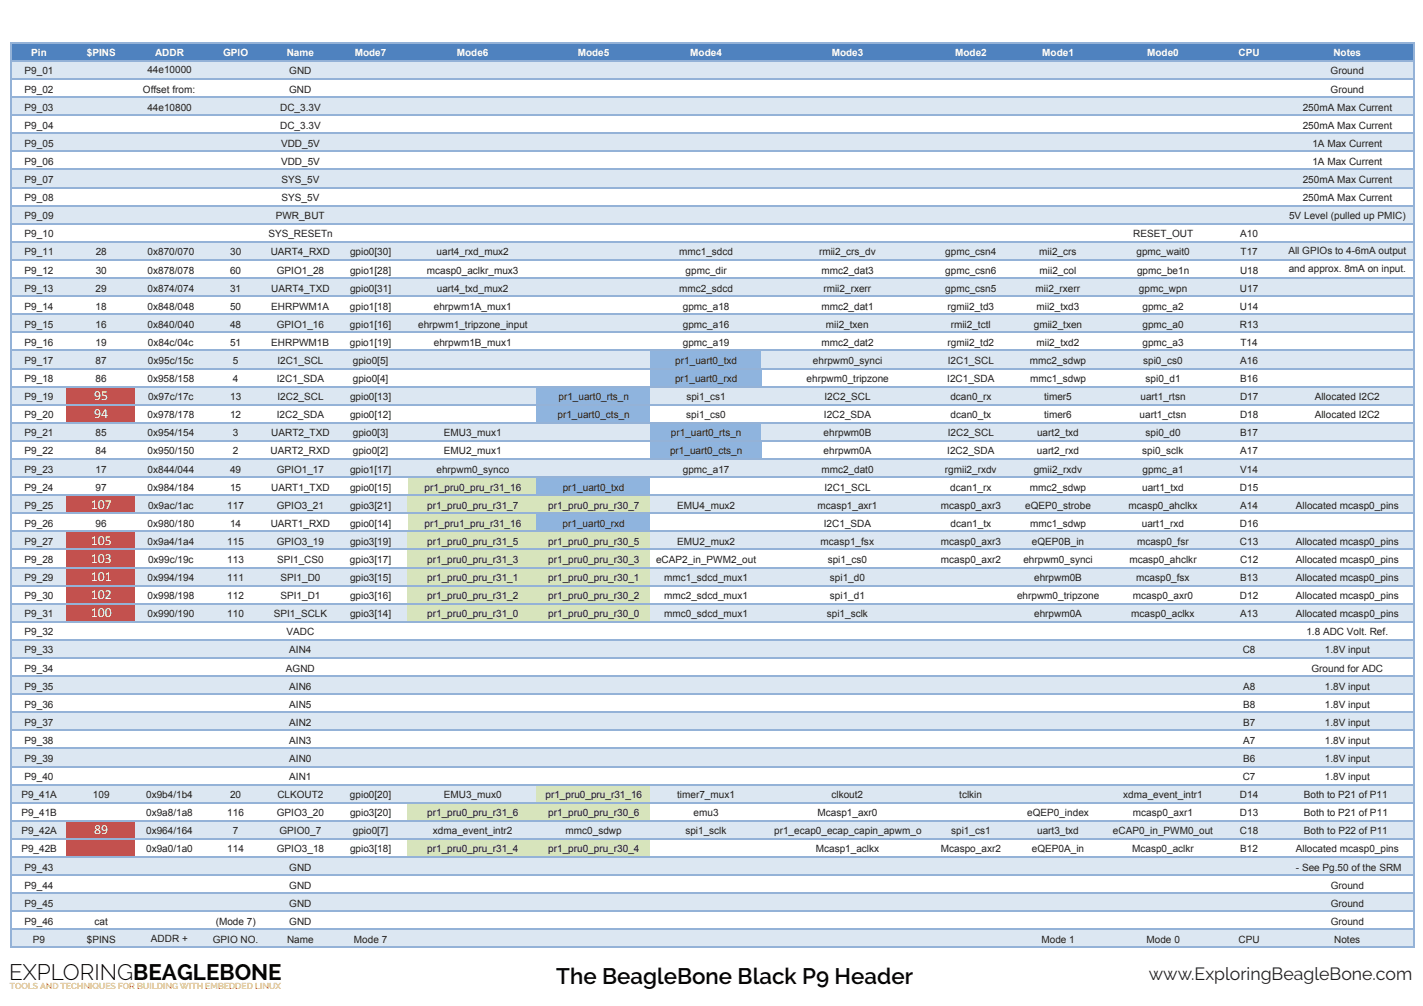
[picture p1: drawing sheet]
<svg xmlns="http://www.w3.org/2000/svg" width="420mm" height="297mm" viewBox="0 0 420 297" stroke-linecap="round" stroke-linejoin="round" font-family="sans-serif">
<defs><g id="words">
<g font-size="6.6" fill="#050504">
<text x="2.7" y="289.4">EXPLORINGBEAGLEBONE</text>
<text x="164.2" y="290.6">The BeagleBone Black P9 Header</text>
</g>
<text font-size="5.2" fill="#231f20" x="339.1" y="289.4">www.ExploringBeagleBone.com</text>
<g font-size="4.1" fill="#fff">
<text x="27.8" y="118.1">95</text>
<text x="27.8" y="123.5">94</text>
<text x="26.8" y="150.2">107</text>
<text x="26.8" y="160.9">105</text>
<text x="26.8" y="166.2">103</text>
<text x="26.8" y="171.5">101</text>
<text x="26.8" y="176.9">102</text>
<text x="26.8" y="182.2">100</text>
<text x="27.8" y="246.3">89</text>
</g>
<g font-size="3" fill="#fff">
<text x="9.2" y="16.6">Pin</text>
<text x="25.6" y="16.6">$PINS</text>
<text x="45.8" y="16.6">ADDR</text>
<text x="65.9" y="16.6">GPIO</text>
<text x="84.6" y="16.6">Name</text>
<text x="104.7" y="16.6">Mode7</text>
<text x="134.8" y="16.6">Mode6</text>
<text x="170.5" y="16.6">Mode5</text>
<text x="203.7" y="16.6">Mode4</text>
<text x="245.5" y="16.6">Mode3</text>
<text x="281.9" y="16.6">Mode2</text>
<text x="307.6" y="16.6">Mode1</text>
<text x="338.6" y="16.6">Mode0</text>
<text x="365.6" y="16.6">CPU</text>
<text x="393.5" y="16.6">Notes</text>
</g>
<g font-size="3" fill="#231f20">
<text x="7.3" y="22">P9_01</text>
<text x="43.5" y="21.7">44e10000</text>
<text x="85.4" y="22">GND</text>
<text x="392.7" y="22">Ground</text>
<text x="7.3" y="27.3">P9_02</text>
<text x="42.2" y="27.3">Offset from:</text>
<text x="85.4" y="27.3">GND</text>
<text x="392.7" y="27.3">Ground</text>
<text x="7.3" y="32.7">P9_03</text>
<text x="43.5" y="32.7">44e10800</text>
<text x="82.7" y="32.7">DC_3.3V</text>
<text x="384.5" y="32.7">250mA Max Current</text>
<text x="7.3" y="38">P9_04</text>
<text x="82.7" y="38">DC_3.3V</text>
<text x="384.5" y="38">250mA Max Current</text>
<text x="7.3" y="43.4">P9_05</text>
<text x="82.9" y="43.4">VDD_5V</text>
<text x="387.3" y="43.4">1A Max Current</text>
<text x="7.3" y="48.7">P9_06</text>
<text x="82.9" y="48.7">VDD_5V</text>
<text x="387.3" y="48.7">1A Max Current</text>
<text x="7.3" y="59.4">P9_08</text>
<text x="7.3" y="54">P9_07</text>
<text x="83.1" y="59.4">SYS_5V</text>
<text x="83.1" y="54">SYS_5V</text>
<text x="384.5" y="59.4">250mA Max Current</text>
<text x="384.5" y="54">250mA Max Current</text>
<text x="7.3" y="64.7">P9_09</text>
<text x="81.4" y="64.7">PWR_BUT</text>
<text x="380.5" y="64.7">5V Level (pulled up PMIC)</text>
<text x="7.3" y="70.1">P9_10</text>
<text x="79.2" y="70.1">SYS_RESETn</text>
<text x="334.5" y="70.1">RESET_OUT</text>
<text x="366.1" y="70.1">A10</text>
<text x="7.3" y="75.4">P9_11</text>
<text x="28.2" y="75.4">28</text>
<text x="43.6" y="75.4">0x870/070</text>
<text x="67.9" y="75.4">30</text>
<text x="79.9" y="75.4">UART4_RXD</text>
<text x="103.3" y="75.4">gpio0[30]</text>
<text x="128.9" y="75.4">uart4_rxd_mux2</text>
<text x="200.5" y="75.4">mmc1_sdcd</text>
<text x="241.8" y="75.4">rmii2_crs_dv</text>
<text x="279" y="75.4">gpmc_csn4</text>
<text x="306.7" y="75.4">mii2_crs</text>
<text x="335.4" y="75.4">gpmc_wait0</text>
<text x="366.2" y="75.4">T17</text>
<text x="380.3" y="75.1">All GPIOs to 4-6mA output</text>
<text x="7.3" y="80.7">P9_12</text>
<text x="28.2" y="80.7">30</text>
<text x="43.6" y="80.7">0x878/078</text>
<text x="67.9" y="80.7">60</text>
<text x="81.7" y="80.7">GPIO1_28</text>
<text x="103.3" y="80.7">gpio1[28]</text>
<text x="126" y="80.7">mcasp0_aclkr_mux3</text>
<text x="202.3" y="80.7">gpmc_dir</text>
<text x="242.5" y="80.7">mmc2_dat3</text>
<text x="279" y="80.7">gpmc_csn6</text>
<text x="306.8" y="80.7">mii2_col</text>
<text x="335.6" y="80.7">gpmc_be1n</text>
<text x="366" y="80.7">U18</text>
<text x="380.4" y="80.4">and approx. 8mA on input.</text>
<text x="7.3" y="86.1">P9_13</text>
<text x="28.2" y="86.1">29</text>
<text x="43.6" y="86.1">0x874/074</text>
<text x="67.9" y="86.1">31</text>
<text x="80.1" y="86.1">UART4_TXD</text>
<text x="103.3" y="86.1">gpio0[31]</text>
<text x="128.9" y="86.1">uart4_txd_mux2</text>
<text x="200.4" y="86.1">mmc2_sdcd</text>
<text x="243" y="86.1">rmii2_rxerr</text>
<text x="279" y="86.1">gpmc_csn5</text>
<text x="305.7" y="86.1">mii2_rxerr</text>
<text x="336.2" y="86.1">gpmc_wpn</text>
<text x="366" y="86.1">U17</text>
<text x="7.3" y="91.4">P9_14</text>
<text x="28.2" y="91.4">18</text>
<text x="43.5" y="91.4">0x848/048</text>
<text x="67.9" y="91.4">50</text>
<text x="80.1" y="91.4">EHRPWM1A</text>
<text x="103.3" y="91.4">gpio1[18]</text>
<text x="128.1" y="91.4">ehrpwm1A_mux1</text>
<text x="201.5" y="91.4">gpmc_a18</text>
<text x="242.4" y="91.4">mmc2_dat1</text>
<text x="279.7" y="91.4">rgmii2_td3</text>
<text x="305.9" y="91.4">mii2_txd3</text>
<text x="337.2" y="91.4">gpmc_a2</text>
<text x="366" y="91.4">U14</text>
<text x="7.3" y="96.8">P9_15</text>
<text x="28.2" y="96.8">16</text>
<text x="43.5" y="96.8">0x840/040</text>
<text x="67.9" y="96.8">48</text>
<text x="81.7" y="96.8">GPIO1_16</text>
<text x="103.3" y="96.8">gpio1[16]</text>
<text x="123.4" y="96.8">ehrpwm1_tripzone_input</text>
<text x="201.5" y="96.8">gpmc_a16</text>
<text x="243.8" y="96.8">mii2_txen</text>
<text x="280.6" y="96.8">rmii2_tctl</text>
<text x="305.1" y="96.8">gmii2_txen</text>
<text x="337.2" y="96.8">gpmc_a0</text>
<text x="366" y="96.8">R13</text>
<text x="7.3" y="102.1">P9_16</text>
<text x="7.3" y="107.5">P9_17</text>
<text x="28.2" y="102.1">19</text>
<text x="28.2" y="107.5">87</text>
<text x="43.7" y="102.1">0x84c/04c</text>
<text x="43.7" y="107.5">0x95c/15c</text>
<text x="67.9" y="102.1">51</text>
<text x="68.7" y="107.5">5</text>
<text x="80.1" y="102.1">EHRPWM1B</text>
<text x="81.9" y="107.5">I2C1_SCL</text>
<text x="103.3" y="102.1">gpio1[19]</text>
<text x="104.1" y="107.5">gpio0[5]</text>
<text x="128" y="102.1">ehrpwm1B_mux1</text>
<text x="199.3" y="107.5">pr1_uart0_txd</text>
<text x="201.5" y="102.1">gpmc_a19</text>
<text x="239.9" y="107.5">ehrpwm0_synci</text>
<text x="242.4" y="102.1">mmc2_dat2</text>
<text x="279.7" y="102.1">rgmii2_td2</text>
<text x="279.8" y="107.5">I2C1_SCL</text>
<text x="304" y="107.5">mmc2_sdwp</text>
<text x="305.9" y="102.1">mii2_txd2</text>
<text x="337.2" y="102.1">gpmc_a3</text>
<text x="337.4" y="107.5">spi0_cs0</text>
<text x="366" y="107.5">A16</text>
<text x="366.1" y="102.1">T14</text>
<text x="7.3" y="112.8">P9_18</text>
<text x="28.2" y="112.8">86</text>
<text x="43.5" y="112.8">0x958/158</text>
<text x="68.7" y="112.8">4</text>
<text x="81.7" y="112.8">I2C1_SDA</text>
<text x="104.1" y="112.8">gpio0[4]</text>
<text x="199.2" y="112.8">pr1_uart0_rxd</text>
<text x="238.1" y="112.8">ehrpwm0_tripzone</text>
<text x="279.6" y="112.8">I2C1_SDA</text>
<text x="304" y="112.8">mmc1_sdwp</text>
<text x="338.1" y="112.8">spi0_d1</text>
<text x="366" y="112.8">B16</text>
<text x="7.3" y="118.1">P9_19</text>
<text x="43.7" y="118.1">0x97c/17c</text>
<text x="67.9" y="118.1">13</text>
<text x="81.9" y="118.1">I2C2_SCL</text>
<text x="103.3" y="118.1">gpio0[13]</text>
<text x="164.8" y="118.1">pr1_uart0_rts_n</text>
<text x="202.6" y="118.1">spi1_cs1</text>
<text x="243.3" y="118.1">I2C2_SCL</text>
<text x="280.5" y="118.1">dcan0_rx</text>
<text x="308.2" y="118.1">timer5</text>
<text x="336.6" y="118.1">uart1_rtsn</text>
<text x="366" y="118.1">D17</text>
<text x="388" y="118.1">Allocated I2C2</text>
<text x="7.3" y="123.5">P9_20</text>
<text x="43.6" y="123.5">0x978/178</text>
<text x="67.9" y="123.5">12</text>
<text x="81.7" y="123.5">I2C2_SDA</text>
<text x="103.3" y="123.5">gpio0[12]</text>
<text x="164.6" y="123.5">pr1_uart0_cts_n</text>
<text x="202.6" y="123.5">spi1_cs0</text>
<text x="243.2" y="123.5">I2C2_SDA</text>
<text x="280.6" y="123.5">dcan0_tx</text>
<text x="308.2" y="123.5">timer6</text>
<text x="336.4" y="123.5">uart1_ctsn</text>
<text x="366" y="123.5">D18</text>
<text x="388" y="123.5">Allocated I2C2</text>
<text x="7.3" y="128.8">P9_21</text>
<text x="28.2" y="128.8">85</text>
<text x="43.6" y="128.8">0x954/154</text>
<text x="68.7" y="128.8">3</text>
<text x="80.1" y="128.8">UART2_TXD</text>
<text x="104.1" y="128.8">gpio0[3]</text>
<text x="131" y="128.8">EMU3_mux1</text>
<text x="198" y="128.8">pr1_uart0_rts_n</text>
<text x="243.1" y="128.8">ehrpwm0B</text>
<text x="279.8" y="128.8">I2C2_SCL</text>
<text x="306.1" y="128.8">uart2_txd</text>
<text x="338.1" y="128.8">spi0_d0</text>
<text x="366" y="128.8">B17</text>
<text x="7.3" y="134.2">P9_22</text>
<text x="28.2" y="134.2">84</text>
<text x="43.5" y="134.2">0x950/150</text>
<text x="68.7" y="134.2">2</text>
<text x="79.9" y="134.2">UART2_RXD</text>
<text x="104.1" y="134.2">gpio0[2]</text>
<text x="131" y="134.2">EMU2_mux1</text>
<text x="197.8" y="134.2">pr1_uart0_cts_n</text>
<text x="243.1" y="134.2">ehrpwm0A</text>
<text x="279.6" y="134.2">I2C2_SDA</text>
<text x="306" y="134.2">uart2_rxd</text>
<text x="337.2" y="134.2">spi0_sclk</text>
<text x="366" y="134.2">A17</text>
<text x="7.3" y="139.5">P9_23</text>
<text x="28.2" y="139.5">17</text>
<text x="43.5" y="139.5">0x844/044</text>
<text x="67.9" y="139.5">49</text>
<text x="81.7" y="139.5">GPIO1_17</text>
<text x="103.3" y="139.5">gpio1[17]</text>
<text x="128.8" y="139.5">ehrpwm0_synco</text>
<text x="201.5" y="139.5">gpmc_a17</text>
<text x="242.4" y="139.5">mmc2_dat0</text>
<text x="278.9" y="139.5">rgmii2_rxdv</text>
<text x="305.1" y="139.5">gmii2_rxdv</text>
<text x="337.2" y="139.5">gpmc_a1</text>
<text x="366" y="139.5">V14</text>
<text x="7.3" y="144.8">P9_24</text>
<text x="28.2" y="144.8">97</text>
<text x="43.5" y="144.8">0x984/184</text>
<text x="67.9" y="144.8">15</text>
<text x="80" y="144.8">UART1_TXD</text>
<text x="103.3" y="144.8">gpio0[15]</text>
<text x="125.3" y="144.8">pr1_pru0_pru_r31_16</text>
<text x="166.1" y="144.8">pr1_uart0_txd</text>
<text x="243.3" y="144.8">I2C1_SCL</text>
<text x="280.5" y="144.8">dcan1_rx</text>
<text x="304" y="144.8">mmc2_sdwp</text>
<text x="337.1" y="144.8">uart1_txd</text>
<text x="366" y="144.8">D15</text>
<text x="7.3" y="150.2">P9_25</text>
<text x="7.3" y="155.5">P9_26</text>
<text x="28.2" y="155.5">96</text>
<text x="43.6" y="155.5">0x980/180</text>
<text x="43.7" y="150.2">0x9ac/1ac</text>
<text x="67.1" y="150.2">117</text>
<text x="67.9" y="155.5">14</text>
<text x="79.9" y="155.5">UART1_RXD</text>
<text x="81.7" y="150.2">GPIO3_21</text>
<text x="103.3" y="150.2">gpio3[21]</text>
<text x="103.3" y="155.5">gpio0[14]</text>
<text x="125.3" y="155.5">pr1_pru1_pru_r31_16</text>
<text x="126.1" y="150.2">pr1_pru0_pru_r31_7</text>
<text x="161.8" y="150.2">pr1_pru0_pru_r30_7</text>
<text x="166" y="155.5">pr1_uart0_rxd</text>
<text x="199.9" y="150.2">EMU4_mux2</text>
<text x="241.3" y="150.2">mcasp1_axr1</text>
<text x="243.2" y="155.5">I2C1_SDA</text>
<text x="277.7" y="150.2">mcasp0_axr3</text>
<text x="280.6" y="155.5">dcan1_tx</text>
<text x="302.6" y="150.2">eQEP0_strobe</text>
<text x="304" y="155.5">mmc1_sdwp</text>
<text x="333.1" y="150.2">mcasp0_ahclkx</text>
<text x="337" y="155.5">uart1_rxd</text>
<text x="366" y="155.5">D16</text>
<text x="366" y="150.2">A14</text>
<text x="382.5" y="150.2">Allocated mcasp0_pins</text>
<text x="7.3" y="160.9">P9_27</text>
<text x="43.6" y="160.9">0x9a4/1a4</text>
<text x="67.1" y="160.9">115</text>
<text x="81.7" y="160.9">GPIO3_19</text>
<text x="103.3" y="160.9">gpio3[19]</text>
<text x="126.1" y="160.9">pr1_pru0_pru_r31_5</text>
<text x="161.8" y="160.9">pr1_pru0_pru_r30_5</text>
<text x="199.9" y="160.9">EMU2_mux2</text>
<text x="242.2" y="160.9">mcasp1_fsx</text>
<text x="277.7" y="160.9">mcasp0_axr3</text>
<text x="304.6" y="160.9">eQEP0B_in</text>
<text x="335.6" y="160.9">mcasp0_fsr</text>
<text x="366" y="160.9">C13</text>
<text x="382.5" y="160.9">Allocated mcasp0_pins</text>
<text x="7.3" y="166.2">P9_28</text>
<text x="43.7" y="166.2">0x99c/19c</text>
<text x="67.1" y="166.2">113</text>
<text x="81.8" y="166.2">SPI1_CS0</text>
<text x="103.3" y="166.2">gpio3[17]</text>
<text x="126.1" y="166.2">pr1_pru0_pru_r31_3</text>
<text x="161.8" y="166.2">pr1_pru0_pru_r30_3</text>
<text x="193.6" y="166.2">eCAP2_in_PWM2_out</text>
<text x="244.3" y="166.2">spi1_cs0</text>
<text x="277.7" y="166.2">mcasp0_axr2</text>
<text x="302.1" y="166.2">ehrpwm0_synci</text>
<text x="333.3" y="166.2">mcasp0_ahclkr</text>
<text x="366" y="166.2">C12</text>
<text x="382.5" y="166.2">Allocated mcasp0_pins</text>
<text x="7.3" y="171.5">P9_29</text>
<text x="43.5" y="171.5">0x994/194</text>
<text x="67.1" y="171.5">111</text>
<text x="82.8" y="171.5">SPI1_D0</text>
<text x="103.3" y="171.5">gpio3[15]</text>
<text x="126.1" y="171.5">pr1_pru0_pru_r31_1</text>
<text x="161.8" y="171.5">pr1_pru0_pru_r30_1</text>
<text x="196" y="171.5">mmc1_sdcd_mux1</text>
<text x="245" y="171.5">spi1_d0</text>
<text x="305.2" y="171.5">ehrpwm0B</text>
<text x="335.4" y="171.5">mcasp0_fsx</text>
<text x="366" y="171.5">B13</text>
<text x="382.5" y="171.5">Allocated mcasp0_pins</text>
<text x="7.3" y="176.9">P9_30</text>
<text x="43.6" y="176.9">0x998/198</text>
<text x="67.1" y="176.9">112</text>
<text x="82.8" y="176.9">SPI1_D1</text>
<text x="103.3" y="176.9">gpio3[16]</text>
<text x="126.1" y="176.9">pr1_pru0_pru_r31_2</text>
<text x="161.8" y="176.9">pr1_pru0_pru_r30_2</text>
<text x="196" y="176.9">mmc2_sdcd_mux1</text>
<text x="245" y="176.9">spi1_d1</text>
<text x="300.2" y="176.9">ehrpwm0_tripzone</text>
<text x="334.4" y="176.9">mcasp0_axr0</text>
<text x="366" y="176.9">D12</text>
<text x="382.5" y="176.9">Allocated mcasp0_pins</text>
<text x="7.3" y="182.2">P9_31</text>
<text x="43.6" y="182.2">0x990/190</text>
<text x="67.1" y="182.2">110</text>
<text x="80.8" y="182.2">SPI1_SCLK</text>
<text x="103.3" y="182.2">gpio3[14]</text>
<text x="126.1" y="182.2">pr1_pru0_pru_r31_0</text>
<text x="161.8" y="182.2">pr1_pru0_pru_r30_0</text>
<text x="196" y="182.2">mmc0_sdcd_mux1</text>
<text x="244" y="182.2">spi1_sclk</text>
<text x="305.2" y="182.2">ehrpwm0A</text>
<text x="333.9" y="182.2">mcasp0_aclkx</text>
<text x="366" y="182.2">A13</text>
<text x="382.5" y="182.2">Allocated mcasp0_pins</text>
<text x="7.3" y="187.6">P9_32</text>
<text x="84.6" y="187.6">VADC</text>
<text x="385.6" y="187.6">1.8 ADC Volt. Ref.</text>
<text x="7.3" y="192.9">P9_33</text>
<text x="85.4" y="192.9">AIN4</text>
<text x="366.8" y="192.9">C8</text>
<text x="391" y="192.9">1.8V input</text>
<text x="7.3" y="203.6">P9_35</text>
<text x="7.3" y="198.3">P9_34</text>
<text x="84.4" y="198.3">AGND</text>
<text x="85.4" y="203.6">AIN6</text>
<text x="366.9" y="203.6">A8</text>
<text x="387.1" y="198.3">Ground for ADC</text>
<text x="391" y="203.6">1.8V input</text>
<text x="7.3" y="208.9">P9_36</text>
<text x="85.4" y="208.9">AIN5</text>
<text x="366.9" y="208.9">B8</text>
<text x="391" y="208.9">1.8V input</text>
<text x="7.3" y="214.3">P9_37</text>
<text x="85.4" y="214.3">AIN2</text>
<text x="366.9" y="214.3">B7</text>
<text x="391" y="214.3">1.8V input</text>
<text x="7.3" y="219.6">P9_38</text>
<text x="85.4" y="219.6">AIN3</text>
<text x="366.9" y="219.6">A7</text>
<text x="391" y="219.6">1.8V input</text>
<text x="7.3" y="225">P9_39</text>
<text x="85.4" y="225">AIN0</text>
<text x="366.9" y="225">B6</text>
<text x="391" y="225">1.8V input</text>
<text x="7.3" y="230.3">P9_40</text>
<text x="85.4" y="230.3">AIN1</text>
<text x="366.8" y="230.3">C7</text>
<text x="391" y="230.3">1.8V input</text>
<text x="6.3" y="235.6">P9_41A</text>
<text x="27.4" y="235.6">109</text>
<text x="43.1" y="235.6">0x9b4/1b4</text>
<text x="67.9" y="235.6">20</text>
<text x="81.9" y="235.6">CLKOUT2</text>
<text x="103.3" y="235.6">gpio0[20]</text>
<text x="131" y="235.6">EMU3_mux0</text>
<text x="161" y="235.6">pr1_pru0_pru_r31_16</text>
<text x="199.9" y="235.6">timer7_mux1</text>
<text x="245.4" y="235.6">clkout2</text>
<text x="283.1" y="235.6">tclkin</text>
<text x="331.5" y="235.6">xdma_event_intr1</text>
<text x="366" y="235.6">D14</text>
<text x="384.8" y="235.6">Both to P21 of P11</text>
<text x="6.3" y="241">P9_41B</text>
<text x="43.1" y="241">0x9a8/1a8</text>
<text x="67.1" y="241">116</text>
<text x="81.7" y="241">GPIO3_20</text>
<text x="103.3" y="241">gpio3[20]</text>
<text x="126.1" y="241">pr1_pru0_pru_r31_6</text>
<text x="161.8" y="241">pr1_pru0_pru_r30_6</text>
<text x="204.7" y="241">emu3</text>
<text x="241.3" y="241">Mcasp1_axr0</text>
<text x="303.2" y="241">eQEP0_index</text>
<text x="334.4" y="241">mcasp0_axr1</text>
<text x="366" y="241">D13</text>
<text x="384.8" y="241">Both to P21 of P11</text>
<text x="6.3" y="246.3">P9_42A</text>
<text x="6.3" y="251.7">P9_42B</text>
<text x="43.1" y="246.3">0x964/164</text>
<text x="43.1" y="251.7">0x9a0/1a0</text>
<text x="67.1" y="251.7">114</text>
<text x="68.7" y="246.3">7</text>
<text x="81.7" y="251.7">GPIO3_18</text>
<text x="82.5" y="246.3">GPIO0_7</text>
<text x="103.3" y="251.7">gpio3[18]</text>
<text x="104.1" y="246.3">gpio0[7]</text>
<text x="126.1" y="251.7">pr1_pru0_pru_r31_4</text>
<text x="127.8" y="246.3">xdma_event_intr2</text>
<text x="161.8" y="251.7">pr1_pru0_pru_r30_4</text>
<text x="166.9" y="246.3">mmc0_sdwp</text>
<text x="202.3" y="246.3">spi1_sclk</text>
<text x="228.5" y="246.3">pr1_ecap0_ecap_capin_apwm_o</text>
<text x="240.8" y="251.7">Mcasp1_aclkx</text>
<text x="277.7" y="251.7">Mcaspo_axr2</text>
<text x="280.7" y="246.3">spi1_cs1</text>
<text x="304.6" y="251.7">eQEP0A_in</text>
<text x="306.1" y="246.3">uart3_txd</text>
<text x="328.5" y="246.3">eCAP0_in_PWM0_out</text>
<text x="334.2" y="251.7">Mcasp0_aclkr</text>
<text x="366" y="246.3">C18</text>
<text x="366" y="251.7">B12</text>
<text x="382.5" y="251.7">Allocated mcasp0_pins</text>
<text x="384.8" y="246.3">Both to P22 of P11</text>
<text x="7.3" y="257">P9_43</text>
<text x="85.4" y="257">GND</text>
<text x="382.5" y="257">- See Pg.50 of the SRM</text>
<text x="7.3" y="262.4">P9_44</text>
<text x="85.4" y="262.4">GND</text>
<text x="392.8" y="262.4">Ground</text>
<text x="7.3" y="267.7">P9_45</text>
<text x="85.4" y="267.7">GND</text>
<text x="392.8" y="267.7">Ground</text>
<text x="7.3" y="273">P9_46</text>
<text x="27.9" y="273">cat</text>
<text x="63.7" y="273">(Mode 7)</text>
<text x="85.4" y="273">GND</text>
<text x="392.8" y="273">Ground</text>
<text x="9.7" y="278.4">P9</text>
<text x="25.6" y="278.4">$PINS</text>
<text x="44.6" y="278.1">ADDR +</text>
<text x="62.8" y="278.4">GPIO NO.</text>
<text x="84.7" y="278.4">Name</text>
<text x="104.5" y="278.4">Mode 7</text>
<text x="307.4" y="278.4">Mode 1</text>
<text x="338.4" y="278.4">Mode 0</text>
<text x="365.6" y="278.4">CPU</text>
<text x="393.8" y="278.4">Notes</text>
</g>
<text font-size="2.6" fill="#f4b52b" x="2.9" y="292.1">TOOLS AND TECHNIQUES FOR BUILDING WITH EMBEDDED LINUX</text>
</g></defs>
<!-- layer: Layer 1 -->
<path d="M3.3 12.8h414.2v5.2h-414.2z" fill="#4f82bf"/>
<g fill="#dce7f2">
<path d="M3.3 18h414.2v5.3h-414.2z"/>
<path d="M3.3 28.7h414.2v5.3h-414.2z"/>
<path d="M3.3 39.3h414.2v5.4h-414.2z"/>
<path d="M3.3 50h414.2v5.4h-414.2z"/>
<path d="M3.3 60.7h414.2v5.4h-414.2z"/>
<path d="M3.3 71.4h414.2v5.4h-414.2z"/>
<path d="M3.3 82.1h414.2v5.3h-414.2z"/>
<path d="M3.3 92.8h414.2v5.3h-414.2z"/>
<path d="M3.3 103.4h188.5v5.4h-188.5z"/>
</g>
<path d="M191.8 103.4h32.9v5.4h-32.9z" fill="#8fb4de"/>
<path d="M224.7 103.4h192.8v5.4h-192.8z" fill="#dce7f2"/>
<path d="M191.8 108.8h32.9v5.4h-32.9z" fill="#8fb4de"/>
<path d="M3.3 114.1h16.3v5.4h-16.3z" fill="#dce7f2"/>
<path d="M19.5 114.1h20.3v5.4h-20.3z" fill="#c3514e"/>
<path d="M39.8 114.1h118.5v5.4h-118.5z" fill="#dce7f2"/>
<path d="M158.3 114.1h33.5v5.4h-33.5z" fill="#8fb4de"/>
<path d="M191.8 114.1h225.7v5.4h-225.7z" fill="#dce7f2"/>
<path d="M19.5 119.5h20.3v5.3h-20.3z" fill="#c3514e"/>
<path d="M158.3 119.5h33.5v5.3h-33.5z" fill="#8fb4de"/>
<path d="M3.3 124.8h188.5v5.4h-188.5z" fill="#dce7f2"/>
<path d="M191.8 124.8h32.9v5.4h-32.9z" fill="#8fb4de"/>
<path d="M224.7 124.8h192.8v5.4h-192.8z" fill="#dce7f2"/>
<path d="M191.8 130.1h32.9v5.4h-32.9z" fill="#8fb4de"/>
<path d="M3.3 135.5h414.2v5.4h-414.2z" fill="#dce7f2"/>
<path d="M120.3 140.8h38v5.4h-38z" fill="#d7e4bc"/>
<path d="M158.3 140.8h33.5v5.4h-33.5z" fill="#8fb4de"/>
<path d="M3.3 146.2h16.3v5.3h-16.3z" fill="#dce7f2"/>
<path d="M19.5 146.2h20.3v5.3h-20.3z" fill="#c3514e"/>
<path d="M39.8 146.2h80.6v5.3h-80.6z" fill="#dce7f2"/>
<path d="M120.3 146.2h71.5v5.3h-71.5z" fill="#d7e4bc"/>
<path d="M191.8 146.2h225.7v5.3h-225.7z" fill="#dce7f2"/>
<path d="M120.3 151.5h38v5.4h-38z" fill="#d7e4bc"/>
<path d="M158.3 151.5h33.5v5.4h-33.5z" fill="#8fb4de"/>
<path d="M3.3 156.9h16.3v5.3h-16.3z" fill="#dce7f2"/>
<path d="M19.5 156.9h20.3v5.3h-20.3z" fill="#c3514e"/>
<path d="M39.8 156.9h80.6v5.3h-80.6z" fill="#dce7f2"/>
<path d="M120.3 156.9h71.5v5.3h-71.5z" fill="#d7e4bc"/>
<path d="M191.8 156.9h225.7v5.3h-225.7z" fill="#dce7f2"/>
<path d="M19.5 162.2h20.3v5.4h-20.3z" fill="#c3514e"/>
<path d="M120.3 162.2h71.5v5.4h-71.5z" fill="#d7e4bc"/>
<path d="M3.3 167.5h16.3v5.4h-16.3z" fill="#dce7f2"/>
<path d="M19.5 167.5h20.3v5.4h-20.3z" fill="#c3514e"/>
<path d="M39.8 167.5h80.6v5.4h-80.6z" fill="#dce7f2"/>
<path d="M120.3 167.5h71.5v5.4h-71.5z" fill="#d7e4bc"/>
<path d="M191.8 167.5h225.7v5.4h-225.7z" fill="#dce7f2"/>
<path d="M19.5 172.9h20.3v5.4h-20.3z" fill="#c3514e"/>
<path d="M120.3 172.9h71.5v5.4h-71.5z" fill="#d7e4bc"/>
<path d="M3.3 178.2h16.3v5.4h-16.3z" fill="#dce7f2"/>
<path d="M19.5 178.2h20.3v5.4h-20.3z" fill="#c3514e"/>
<path d="M39.8 178.2h80.6v5.4h-80.6z" fill="#dce7f2"/>
<path d="M120.3 178.2h71.5v5.4h-71.5z" fill="#d7e4bc"/>
<g fill="#dce7f2">
<path d="M191.8 178.2h225.7v5.4h-225.7z"/>
<path d="M3.3 188.9h414.2v5.4h-414.2z"/>
<path d="M3.3 199.6h414.2v5.4h-414.2z"/>
<path d="M3.3 210.3h414.2v5.3h-414.2z"/>
<path d="M3.3 220.9h414.2v5.4h-414.2z"/>
<path d="M3.3 231.6h155v5.4h-155z"/>
</g>
<path d="M158.3 231.6h33.5v5.4h-33.5z" fill="#d7e4bc"/>
<path d="M191.8 231.6h225.7v5.4h-225.7z" fill="#dce7f2"/>
<path d="M120.3 237h71.5v5.3h-71.5z" fill="#d7e4bc"/>
<path d="M3.3 242.3h16.3v5.4h-16.3z" fill="#dce7f2"/>
<path d="M19.5 242.3h20.3v5.4h-20.3z" fill="#c3514e"/>
<path d="M39.8 242.3h377.7v5.4h-377.7z" fill="#dce7f2"/>
<path d="M19.5 247.7h20.3v5.3h-20.3z" fill="#c3514e"/>
<path d="M120.3 247.7h71.5v5.3h-71.5z" fill="#d7e4bc"/>
<g fill="#dce7f2">
<path d="M3.3 253h414.2v5.4h-414.2z"/>
<path d="M3.3 263.7h414.2v5.4h-414.2z"/>
<path d="M3.3 274.4h414.2v5.3h-414.2z"/>
</g>
<g fill="none" stroke="#94b2d7" stroke-width=".36">
<path d="M3.1 12.5v267.4M3.3 18h414.3M3.3 39.4h414.3M3.3 55.4h414.3M3.3 71.4h414.3M3.3 87.4h414.3M3.3 103.5h414.3M3.3 135.5h414.3M3.3 156.9h414.3M3.3 162.2h414.3M3.3 178.2h414.3M3.3 183.6h414.3"/>
<path d="M3.3 188.9h414.3M3.3 204.9h414.3M3.3 210.3h414.3M3.3 215.6h414.3M3.3 237h414.3M3.3 247.7h414.3M3.3 263.7h414.3M3.3 269h414.3M3.3 279.7h414.3"/>
</g>
<g fill="none" stroke="#94b2d7" stroke-width=".37">
<path d="M3.3 12.6h414.3M417.4 12.8v267.1M3.3 23.3h414.3M3.3 28.7h414.3M3.3 34h414.3M3.3 44.7h414.3M3.3 50h414.3M3.3 60.7h414.3M3.3 66.1h414.3M3.3 76.7h414.3M3.3 82.1h414.3M3.3 92.8h414.3"/>
<path d="M3.3 98.1h414.3M3.3 108.8h414.3M3.3 114.1h414.3M3.3 119.5h414.3M3.3 124.8h414.3M3.3 130.2h414.3M3.3 140.8h414.3M3.3 146.2h414.3M3.3 151.5h414.3M3.3 167.6h414.3M3.3 172.9h414.3M3.3 194.3h414.3"/>
<path d="M3.3 199.6h414.3M3.3 221h414.3M3.3 226.3h414.3M3.3 231.6h414.3M3.3 242.3h414.3M3.3 253h414.3M3.3 258.4h414.3M3.3 274.4h414.3"/>
</g>
<use href="#words"/>
</svg>
